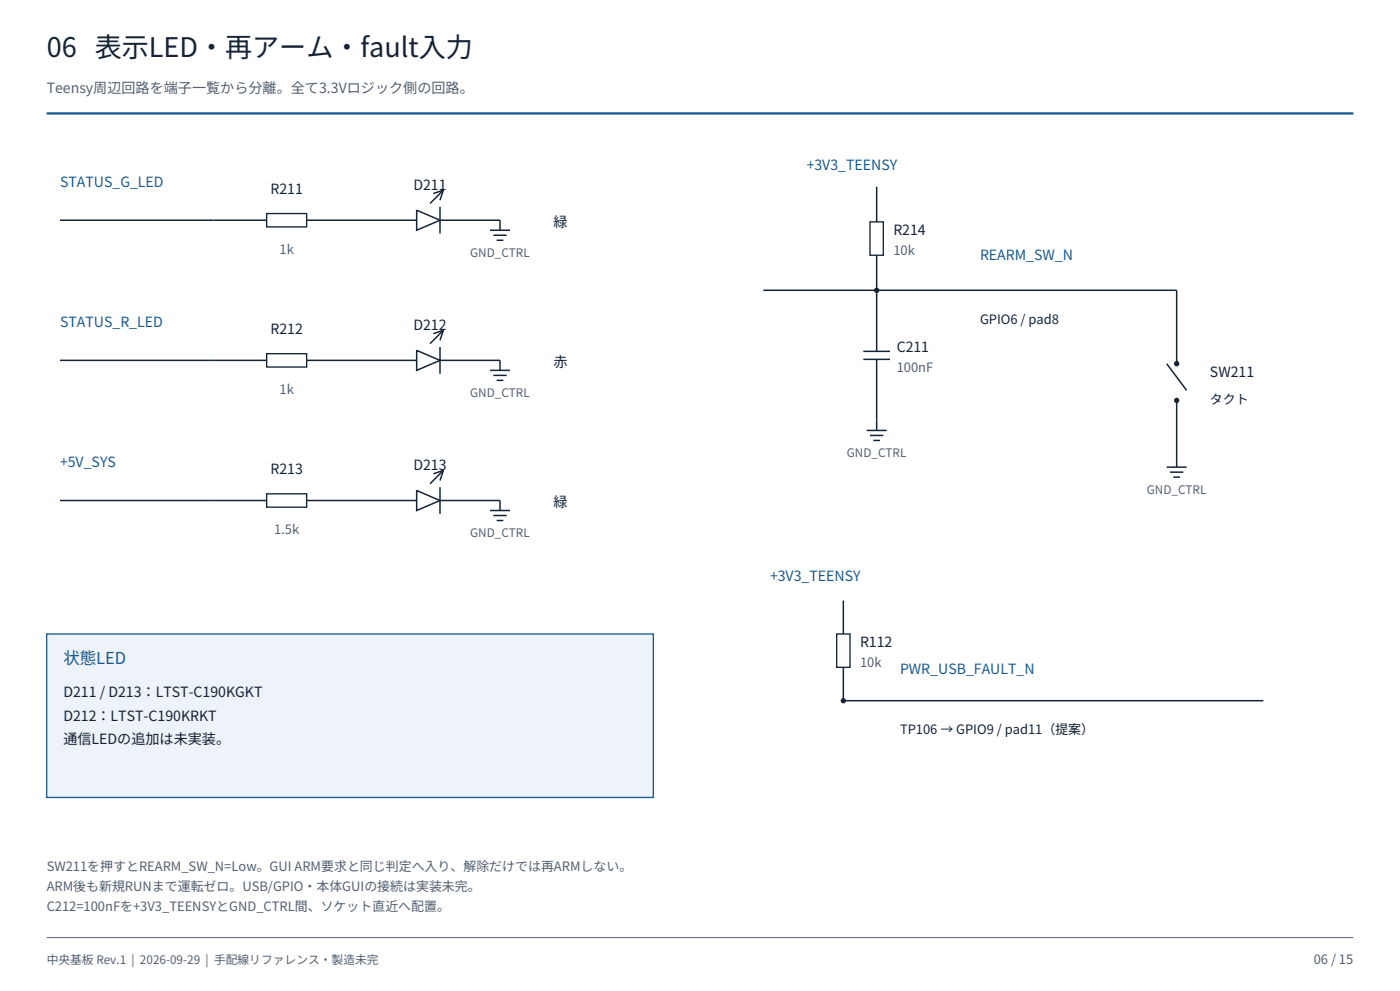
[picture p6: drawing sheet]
<svg xmlns="http://www.w3.org/2000/svg" width="420mm" height="297mm" viewBox="0 0 420 297" stroke-linecap="round" stroke-linejoin="round" font-family="sans-serif">
<defs><g id="words">
<text font-size="8.1" fill="#152335" x="14" y="17">06 表示LED・再アーム・fault入力</text>
<text font-size="4.9" fill="#185b91" x="19" y="199">状態LED</text>
<text font-size="4.2" fill="#536171" x="14" y="28">Teensy周辺回路を端子一覧から分離。全て3.3Vロジック側の回路。</text>
<g font-size="4.2" fill="#185b91">
<text x="242" y="51">+3V3_TEENSY</text>
<text x="18" y="56">STATUS_G_LED</text>
<text x="294" y="78">REARM_SW_N</text>
<text x="18" y="98">STATUS_R_LED</text>
<text x="18" y="140">+5V_SYS</text>
<text x="231" y="174">+3V3_TEENSY</text>
<text x="270" y="202">PWR_USB_FAULT_N</text>
</g>
<g font-size="4.2" fill="#152335">
<text x="81.1" y="58">R211</text>
<text x="124" y="57">D211</text>
<text x="166" y="68">緑</text>
<text x="268" y="70.5">R214</text>
<text x="81.1" y="100">R212</text>
<text x="124" y="99">D212</text>
<text x="269" y="105.5">C211</text>
<text x="166" y="110">赤</text>
<text x="363" y="113">SW211</text>
<text x="81.1" y="142">R213</text>
<text x="124" y="141">D213</text>
<text x="166" y="152">緑</text>
<text x="258" y="194">R112</text>
<text x="19" y="209">D211 / D213：LTST-C190KGKT</text>
<text x="19" y="216">D212：LTST-C190KRKT</text>
<text x="19" y="223">通信LEDの追加は未実装。</text>
</g>
<g font-size="3.9" fill="#536171">
<text x="83.9" y="76">1k</text>
<text x="268" y="76.5">10k</text>
<text x="269" y="111.5">100nF</text>
<text x="83.9" y="118">1k</text>
<text x="82.2" y="160">1.5k</text>
<text x="258" y="200">10k</text>
<text x="14" y="261">SW211を押すとREARM_SW_N=Low。GUI ARM要求と同じ判定へ入り、解除だけでは再ARMしない。</text>
<text x="14" y="267">ARM後も新規RUNまで運転ゼロ。USB/GPIO・本体GUIの接続は実装未完。</text>
<text x="14" y="273">C212=100nFを+3V3_TEENSYとGND_CTRL間、ソケット直近へ配置。</text>
<text x="394.1" y="289">06 / 15</text>
</g>
<g font-size="3.9" fill="#152335">
<text x="294" y="97">GPIO6 / pad8</text>
<text x="363" y="121">タクト</text>
<text x="270" y="220">TP106 → GPIO9 / pad11（提案）</text>
</g>
<g font-size="3.5" fill="#536171">
<text x="141.1" y="77">GND_CTRL</text>
<text x="141.1" y="119">GND_CTRL</text>
<text x="254.1" y="137">GND_CTRL</text>
<text x="344.1" y="148">GND_CTRL</text>
<text x="141.1" y="161">GND_CTRL</text>
<text x="14" y="289">中央基板 Rev.1 | 2026-09-29 | 手配線リファレンス・製造未完</text>
</g>
</g></defs>
<path d="M14 34h392" fill="none" stroke="#185b91" stroke-width=".7" stroke-linecap="butt"/>
<g fill="none" stroke="#152335" stroke-width=".45">
<path d="M133 57l-4 4M133 57l-3 1M133 57l-1 3M18 66h62M92 66h33M125 63l7 3-7 3zM132 66h18v3M132 62v8M147 69h6M148 70.5h4M149 72h2M133 99l-4 4"/>
<path d="M133 99l-3 1M133 99l-1 3M18 108h62M92 108h33M125 105l7 3-7 3zM132 104v8M132 108h18v3M147 111h6M148 112.5h4M149 114h2M18 150h62M92 150h33"/>
<path d="M125 147l7 3-7 3zM132 146v8M132 150h18v3M133 141l-4 4M133 141l-3 1M133 141l-1 3M147 153h6M148 154.5h4M149 156h2"/>
</g>
<path d="M80 64h12v4h-12zM80 106h12v4h-12zM80 148h12v4h-12z" fill="none" stroke="#152335" stroke-width=".4"/>
<path d="M14 190h182v49h-182z" fill-rule="evenodd" fill="#edf3f8" stroke="#185b91" stroke-width=".4"/>
<path d="M263 56v10.5M263 76.5v10.5" fill="none" stroke="#152335" stroke-width=".45"/>
<path d="M261 66.5h4v10h-4z" fill="none" stroke="#152335" stroke-width=".4"/>
<circle cx="263" cy="87" r=".8" fill="#152335"/>
<path d="M229 87h124v22M263 87v18.3M259 105.3h8M259 107.7h8M263 107.7v21.3M350 109l6 8M353 120v17M260 129h6M261 130.5h4M262 132h2" fill="none" stroke="#152335" stroke-width=".45"/>
<g fill="#152335">
<circle cx="353" cy="109" r=".8"/>
<circle cx="353" cy="120" r=".8"/>
</g>
<path d="M350 140h6M353 137v3M351 141.5h4M352 143h2M253 180v10M253 200v10" fill="none" stroke="#152335" stroke-width=".45"/>
<path d="M251 190h4v10h-4z" fill="none" stroke="#152335" stroke-width=".4"/>
<circle cx="253" cy="210" r=".8" fill="#152335"/>
<path d="M253 210h126" fill="none" stroke="#152335" stroke-width=".45"/>
<path d="M14 281h392" fill="none" stroke="#536171" stroke-width=".3"/>
<use href="#words"/>
</svg>
